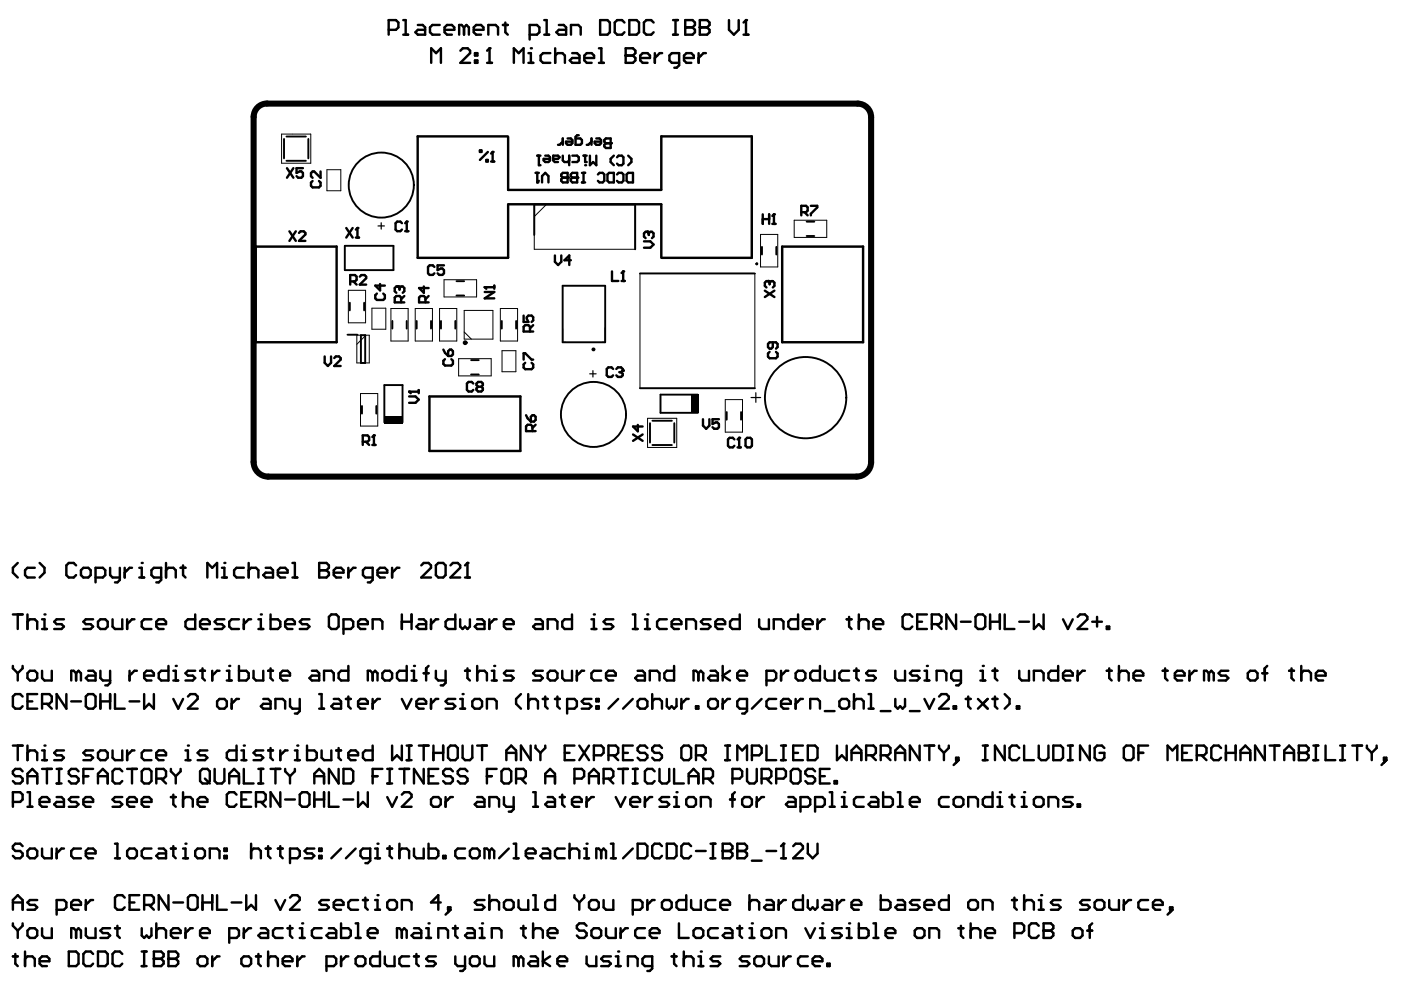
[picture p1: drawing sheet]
<svg xmlns="http://www.w3.org/2000/svg" width="297mm" height="210mm" viewBox="0 0 297 210" stroke-linecap="round" stroke-linejoin="round" font-family="sans-serif">
<g fill="none" stroke="#000" stroke-width=".21">
<path d="M59.7 28.4h6.2v6.2h-6.2zM69.3 36h3v4.4h-3zM94.1 59.3h6.9v3.7h-6.9zM113.3 43.3h21.4v9.6h-21.4zM115.9 43.3l-2.6 2.6M135.7 58h24.3v24.3h-24.3zM161.2 49.7h3.7v6.9h-3.7zM168.4 46.7h6.9v3.6h-6.9zM73.9 61.6h3.6v6.8h-3.6zM75.7 71.1h2.6v5.9h-2.6zM77.6 71.1l-1.9 1.9M78.9 65.3h2.9v4.5h-2.9z"/>
<path d="M82.9 65.4h3.6v6.9h-3.6zM88 65.4h3.7v6.9h-3.7zM93.2 65.4h3.6v6.9h-3.6zM97.2 76h6.9v3.7h-6.9zM98.4 70.4l1.5 1.5M98.4 65.8h6.1v6.1h-6.1zM106.1 65.4h3.6v6.9h-3.6zM106.4 74.4h3v4.4h-3zM119.3 69.6v3h.6M128.3 69.6v3h-.6M76.4 83.4h3.7v6.9h-3.7zM137.3 88.7h6.2v6.2h-6.2z"/>
<path d="M153.8 84.7h3.6v6.9h-3.6z"/>
</g>
<g fill="none" stroke="#000" stroke-width=".41">
<path d="M60.2 29.5v4.1M60.7 34.1h4.2M60.7 28.9h4.2M65.4 29.5v4.1M73.1 52.1h10.3v5.2h-10.3zM96.8 59.6h1.6M113.3 49.8v-6.5h21.4v9.6M135.7 58h24.3M161.6 52.3v1.7M164.6 52.3v1.7M171 50h1.6M171 47h1.6"/>
<path d="M73.7 71h2.1M74.2 64.2v1.6M76.5 71.1h.9v5.9h-.9zM77.2 64.2v1.6M83.2 68v1.7M86.2 68v1.7M88.3 68v1.7M91.4 68v1.7M93.5 68v1.7M96.5 68v1.7M96.8 62.7h1.6M99.9 79.4h1.6"/>
<path d="M99.9 76.4h1.6M106.4 68v1.7M109.4 68v1.7M119.3 60.6h9v12h-9zM76.7 86.1v1.6M79.8 86.1v1.6M81.5 89.6v-8h3.8v8M135.7 82.3h24.3M137.8 89.7v4.1M138.3 94.4h4.2M138.3 89.2h4.2M143 89.7v4.1"/>
<path d="M148 83.7h-8v3.8h8M154.1 87.4v1.6M157.1 87.4v1.6"/>
<circle cx="80.8" cy="39.2" r="6.9"/>
<circle cx="125.8" cy="74.1" r=".2"/>
<circle cx="125.8" cy="87.9" r="6.9"/>
<circle cx="170.8" cy="84.3" r="8.6"/>
</g>
<g fill="none" stroke="#000" stroke-width=".51">
<path d="M82.4 6.3h1.5l.6-.5v-1l-.6-.5h-1.5v3.1M85.5 4.3h.5v3.1M85.5 7.4h1M88.6 5.3h1l.5 .5v1.6h-1.5l-.5-.6 .5-.5h1.5M91.4 13.3v-3.1l1.1 1.1 1-1.1v3.1M93.2 5.3h-1.5l-.5 .5v1l.5 .6h1.5M94.3 6.3h2v-.5l-.5-.5h-1l-.5 .5v1l.5 .6h1M97.6 10.8l.5-.6h1.1l.5 .6v.5l-2.1 2h2.1M98.4 5.8l.5-.5 .5 .5v1.6M98.4 5.8l-.5-.5h-.6v2.1M98.4 5.8v1.6M100.4 6.3h2.1v-.5l-.5-.5h-1l-.6 .5v1l.6 .6h1"/>
<path d="M100.7 12.8h.5v.5h-.5zM100.7 11.3h.5v.5h-.5zM103.3 13.3h1M103.3 10.8l.5-.6v3.1M103.5 7.4v-2.1h1.6l.5 .5v1.6M106.6 5.3h1.1M107.1 4.8v2l.6 .6M108.9 13.3v-3.1l1.1 1.1 1-1.1v3.1M112 11.3h.6v2M112 13.3h1.1M112.3 7.4h1.5l.6-.6v-1l-.6-.5h-1.5v3.1M115.4 4.3h.5v3.1"/>
<path d="M115.4 7.4h1M116.7 11.3h-1.6l-.5 .5v1l.5 .5h1.6M117.7 11.8l.5-.5h1.1l.5 .5v1.5M117.7 10.2v3.1M118.5 5.3h1l.5 .5v1.6h-1.5l-.5-.6 .5-.5h1.5M121.1 7.4v-2.1h1.5l.5 .5v1.6M121.3 11.3h1l.6 .5v1.5h-1.6l-.5-.5 .5-.5h1.6M123.9 12.3h2.1v-.5l-.6-.5h-1l-.5 .5v1l.5 .5h1M127 13.3h1M127 10.2h.5v3.1M127.2 4.3h1.6l.5 .5v2l-.5 .6h-1.6zM132.4 4.8l-.5-.5h-1l-.6 .5v2l.6 .6h1l.5-.6"/>
<path d="M132.7 10.2h1.5l.5 .6v.5l-.5 .5 .5 .5v.5l-.5 .5h-1.5zM132.7 11.8h1.5M133.4 4.3h1.6l.5 .5v2l-.5 .6h-1.6zM135.7 12.3h2.1v-.5l-.5-.5h-1l-.6 .5v1l.6 .5h1M138.6 4.8l-.5-.5h-1.1l-.5 .5v2l.5 .6h1.1l.5-.6M138.8 11.3v2M140.4 11.3h-.5l-1.1 1M142.7 4.3h1M142.7 7.4h1M143.2 4.3v3.1M144 13.3h-1.6l-.5-.5v-1l.5-.5h1.6v2.5l-.5 .6h-.5M145 12.3h2.1v-.5l-.5-.5h-1.1l-.5 .5v1l.5 .5h1.1"/>
<path d="M145.3 4.3h1.5l.5 .5v.5l-.5 .5 .5 .5v.5l-.5 .6h-1.5zM145.3 5.8h1.5M148.1 11.3v2M148.4 4.3h1.5l.5 .5v.5l-.5 .5 .5 .5v.5l-.5 .6h-1.5zM148.4 5.8h1.5M149.7 11.3h-.6l-1 1M154.6 4.3v2l1 1.1 1-1.1v-2M157.7 7.4h1M157.7 4.8l.5-.5v3.1M60.8 35.7l1.4 2M62.2 35.7l-1.4 2M64.2 35.7h-1.3v1l.7-.4h.3l.3 .4v.6l-.3 .4h-.7l-.3-.4"/>
<path d="M66.3 38.4l-.4 .3v.7l.4 .3h1.3l.4-.3v-.7l-.4-.3M68 36.4v1.3l-1.4-1.3h-.3l-.4 .3v.7l.4 .3M101.7 31.9h.4v.3h-.4zM103.1 33.9h.3v.3h-.3zM103.4 32.2l-1.7 1.7M104.1 34.2h.7M104.1 32.6l.4-.4v2M107.6 28.9h-19v25.8h19.1v-11.3M107.7 29v11.3h32.5M113.6 36.7h.7M113.9 36.7v2l.4-.4M113.9 33h.7"/>
<path d="M114.3 33v2h.3M114.9 38.7v-1.4l.7-.6 .7 .6v1.4M115.6 33h.7l.3 .3v.7l-.3 .4h-.7l-.3-.4v-.3h1.3M117.3 33.7h1l.3-.4-.3-.3h-1v1l.3 .4h.7M119 37l.3-.3h1v2h-1l-.3-.4v-.3l.3-.3-.3-.4zM119.3 37.7h1M119.3 33v1l.4 .4h.6l.4-.4M119.3 29.4v1.3M119.3 30l-.7 .7h-.3M120.3 29.4h.7l.4 .3v.7l-.4 .3h-.7l-.3-.3v-.4h1.4M120.7 33v2M121 37l.4-.3h1v2h-1l-.4-.4v-.3l.4-.3-.4-.4z"/>
<path d="M121.4 37.7h1M121.4 33h1l.3 .3v.7l-.3 .4h-1M122.7 28.7h-.3l-.4 .3v1.7h1l.4-.3v-.7l-.4-.3h-1M123.4 36.7h.7M123.4 38.7h.7M123.7 36.7v2M123.7 33h.7M124.1 33v1.4h.3M125.1 33v2l.7-.6 .6 .6v-2M125.4 30l-.7 .7h-.3M125.4 29.4v1.3M126.4 29.4h.7l.3 .3v.7l-.3 .3h-.7l-.3-.3v-.4h1.3"/>
<path d="M126.8 37l.3-.3h.7l.3 .3v1.3l-.3 .4h-.7l-.3-.4M128.5 29.4h1v2h-1l-.4-.4v-.3l.4-.3-.4-.4v-.3zM128.5 30.4h1M128.8 37l.3-.3h1v2h-1l-.3-.4zM130.1 33l-.6 .7v.7l.6 .6M130.8 37l.4-.3h.6l.4 .3v1.3l-.4 .4h-.6l-.4-.4M130.8 33.3l.4-.3h.6l.4 .3v1.4l-.4 .3h-.6l-.4-.3M132.9 37l.3-.3h1v2h-1l-.3-.4zM133.2 33l.7 .7v.7l-.7 .6M54.2 52.3h17.2v20.3h-17.2zM61.4 49l1.3 2.1M62.7 49l-1.3 2.1"/>
<path d="M63.4 49.4l.3-.4h.7l.3 .4v.3l-1.3 1.4h1.3M73.4 48.3l1.4 2.1M74.3 59.7h1l.3-.4v-.6l-.3-.4h-1v2M74.8 48.3l-1.4 2.1M74.9 59.7l.7 .6M75.4 50.4h.7M75.4 48.7l.4-.4v2.1M76.3 58.7l.3-.4h.7l.3 .4v.3l-1.3 1.3h1.3M85.2 47.3l-.3-.3h-.7l-.3 .3v1.4l.3 .3h.7l.3-.3M85.9 49h.7M85.9 47.3l.3-.3v2M92.1 56.6l-.3-.3h-.7l-.4 .3v1.3l.4 .4h.7l.3-.4"/>
<path d="M94.1 56.3h-1.3v1l.7-.4h.3l.3 .4v.6l-.3 .4h-.7l-.3-.4M107.7 43.3h32.5M117.7 54.2v1.3l.6 .7 .7-.7v-1.3M121 55.2h-1.3l1-1v2M129.8 57.5v2.1h1.3M131.8 59.6h.7M131.8 57.9l.3-.4v2.1M136.5 51.2h1.4l.7 .6-.7 .7h-1.4M137.6 49.5l-.4-.4h-.3l-.4 .4v.7l.4 .3M137.6 49.5l.3-.4h.3l.4 .4v.7l-.4 .3M137.6 49.5v.3M140.2 40.2v-11.3h19.2v25.8h-19.1"/>
<path d="M140.2 43.4v11.2M160.4 56h.1M161.7 45.4v2.1M161.7 46.5h1.4M163.1 45.4v2.1M163.2 59.9l-.4-.3h-.3l-.3 .3v.7l.3 .4M163.2 59.9l.3-.3h.4l.3 .3v.7l-.3 .4M163.2 59.9v.4M163.7 45.8l.4-.4v2.1M163.7 47.5h.7M165.8 52.3h17.2v20.3h-17.2zM169.9 45h1l.3-.3v-.7l-.3-.4h-1v2.1"/>
<path d="M170.6 45l.6 .7M171.9 43.6h1.4v.4l-1.4 1.3v.4M68.8 75.6v1.3l.7 .7 .7-.7v-1.3M70.9 75.9l.3-.3h.7l.3 .3v.3l-1.3 1.4h1.3M79.9 62.2l-.3 .4v.7l.3 .3h1.4l.3-.3v-.7l-.3-.4M80.6 60.2v1.4l-1-1h2M84.7 61.1l-.3-.4h-.4l-.3 .4v.6l.3 .4M84.7 61.1l.3-.4h.4l.3 .4v.6l-.3 .4M84.7 61.1v.3M85 64.1v-1l-.3-.3h-.7l-.3 .3v1h2M85.7 62.8l-.7 .6M89.9 60.7v1.4l-1.1-1h2.1"/>
<path d="M90.2 64.1v-1l-.3-.3h-.7l-.4 .3v1h2.1M90.9 62.8l-.7 .6M94 74.1l.3 .7 .7 .7M94.3 76.2l-.3 .3v.7l.3 .3h1.4l.3-.3v-.7l-.3-.3M95 74.5l.4-.4h.3l.3 .4v.6l-.3 .4h-.7zM102.8 61.9h2l-2 1.4h2M104.8 60.6v.6M104.8 60.9h-2l.3 .3M111 66.9v1.4h1l-.3-.7v-.3l.3-.4h.7l.3 .4v.6l-.3 .4M111 76.2v-1.3h.4l1.3 1.3h.3M111.4 76.9l-.4 .4v.6l.4 .4h1.3l.3-.4v-.6l-.3-.4M112.4 70.3v-1l-.4-.4h-.6l-.4 .4v1h2"/>
<path d="M113 68.9l-.6 .7M130 78.2l-.3-.3h-.7l-.4 .3v1.4l.4 .3h.7l.3-.3M130.7 78.2l.3-.3h.7l.3 .3v.4l-.3 .3M131.3 78.9h.4M131.7 78.9l.3 .3v.4l-.3 .3h-.7l-.3-.3M162.2 61.6l2 1.4M163.2 74.6l-.4 .3v.7l.4 .4h1.3l.4-.4v-.7l-.4-.3M163.8 72.6v1l-.3 .3h-.3l-.4-.3v-.7l.4-.3h1.3l.4 .3v.7l-.4 .3M164.2 61.6l-2 1.4M76.9 93.7h1l.4-.4v-.6l-.4-.4h-1v2M77.6 93.7l.7 .6M78.9 92.7l.4-.4v2"/>
<path d="M78.9 94.3h.7M86.7 84.1h1.4l.7 .6-.7 .7h-1.4M88.8 82.7v.7M88.8 83h-2.1l.4 .4M91 84.1h19.3v11.5h-19.3zM100.4 81.3l-.4-.3h-.7l-.3 .3v1.4l.3 .3h.7l.4-.3M101.4 82l-.4-.3v-.4l.4-.3h.6l.4 .3v.4l-.4 .3M101.4 82l-.4 .3v.4l.4 .3h.6l.4-.3v-.4l-.4-.3M101.4 82h.6M111.5 88l.4 .7 .6 .7M112.5 88.4l.4-.4h.3l.4 .4v.6l-.4 .4h-.7zM112.9 91.4v-1l-.4-.3h-.6l-.4 .3v1h2.1"/>
<path d="M113.6 90.1l-.7 .6M134.2 92.1l2 1.4M135.2 90.1v1.3l-1-1h2M136.2 92.1l-2 1.4M149 88.9v1.3l.7 .7 .7-.7v-1.3M152.4 88.9h-1.3v1l.7-.3h.3l.3 .3v.7l-.3 .3h-.7l-.3-.3M155.7 93.2l-.3-.4h-.7l-.4 .4v1.3l.4 .4h.7l.3-.4M156.4 94.9h.7M156.4 93.2l.3-.4v2.1M158.1 93.2l.3-.4h.7l.3 .4v1.3l-.3 .4h-.7l-.3-.4zM3.8 119.4l-1.1 1v1l1.1 1M8.4 119.4l1 1v1l-1 1"/>
<path d="M16.1 119.9l-.5-.5h-1l-.5 .5v2l.5 .5h1l.5-.5M35.2 119.4v3M38.8 119.9v2l.5 .5M52.7 119.4v3M62 119.4h.5v3M67.7 119.4h1.5l.5 .5v.5l-.5 .5 .5 .5v.5l-.5 .5h-1.5zM89.3 119.9l.5-.5h1.1l.5 .5v.5l-2.1 2h2.1M92.4 119.9l.5-.5h1.1l.5 .5v2l-.5 .5h-1.1l-.5-.5zM95.5 119.9l.5-.5h1.1l.5 .5v.5l-2.1 2h2.1M98.6 119.9l.5-.5v3M2.7 130.3h2.1M3.8 130.3v3.1"/>
<path d="M5.8 130.3v3.1M5.8 131.8l.5-.5h1.1l.5 .5v1.6M7.4 120.4h-1.6l-.5 .5v1l.5 .5h1.6M8.9 131.3h.5v2.1M8.9 133.4h1M13.6 131.3h-1.6l-.5 .5 .5 .5h1l.6 .5-.6 .6h-1.5M17.2 120.9l.5-.5h1l.5 .5v1l-.5 .5h-1l-.5-.5zM19.7 131.3h-1.5l-.5 .5 .5 .5h1l.5 .5-.5 .6h-1.5M20.3 122.4h1.5l.5-.5v-1l-.5-.5h-1.5v3.1M20.8 131.8l.5-.5h1l.5 .5v1l-.5 .6h-1l-.5-.6zM23.3 120.4v1.5l.6 .5h1.5M23.9 131.3v1.5l.5 .6h1.5v-2.1"/>
<path d="M25.4 120.4v2.6l-.5 .5h-.5M26.4 120.4v2M27 131.3v2.1M28 120.4h-.5l-1.1 1M28.5 131.3h-.5l-1 1M29.5 120.4h.5v2M29.5 122.4h1.1M32.1 131.3h-1.5l-.6 .5v1l.6 .6h1.5M33.1 132.3h2.1v-.5l-.5-.5h-1l-.6 .5v1l.6 .6h1M34.2 122.4h-1.6l-.5-.5v-1l.5-.5h1.6v2.6l-.5 .5h-.6M35.2 120.9l.5-.5h1l.6 .5v1.5M38.3 120.4h1"/>
<path d="M41.4 130.3v3.1h-1.6l-.5-.6v-1l.5-.5h1.6M42.4 132.3h2.1v-.5l-.5-.5h-1.1l-.5 .5v1l.5 .6h1.1M44 122.4v-3l1 1 1-1v3M47.1 120.4h.5v2M47.1 122.4h1M47.6 131.3h-1.6l-.5 .5 .5 .5h1.1l.5 .5-.5 .6h-1.6M50.7 131.3h-1.6l-.5 .5v1l.5 .6h1.6M51.7 120.4h-1.6l-.5 .5v1l.5 .5h1.6M51.7 131.3v2.1M52.7 120.9l.5-.5h1.1l.5 .5v1.5M53.2 131.3h-.5l-1 1M54.8 131.3h.5v2.1"/>
<path d="M54.8 133.4h1M56.3 120.4h1.1l.5 .5v1.5h-1.6l-.5-.5 .5-.5h1.6M57.4 130.3v3.1h1.5l.5-.6v-1l-.5-.5h-1.5M58.9 121.4h2.1v-.5l-.5-.5h-1.1l-.5 .5v1l.5 .5h1.1M60.5 132.3h2v-.5l-.5-.5h-1l-.5 .5v1l.5 .6h1M62 122.4h1M65.6 131.3h-1.5l-.6 .5 .6 .5h1l.5 .5-.5 .6h-1.6M67.7 120.9h1.5M69.7 130.8l.5-.5h1.1l.5 .5v2l-.5 .6h-1.1l-.5-.6zM70.8 121.4h2v-.5l-.5-.5h-1l-.5 .5v1l.5 .5h1M72.8 133.4h1.6l.5-.6v-1l-.5-.5h-1.6v3.1M73.9 120.4v2"/>
<path d="M75.4 120.4h-.5l-1 1M75.9 132.3h2.1v-.5l-.5-.5h-1.1l-.5 .5v1l.5 .6h1.1M79 122.4h-1.5l-.6-.5v-1l.6-.5h1.5v2.6l-.5 .5h-.5M79 133.4v-2.1h1.6l.5 .5v1.6M80 121.4h2.1v-.5l-.5-.5h-1l-.6 .5v1l.6 .5h1M83.1 120.4v2M84.7 120.4h-.5l-1.1 1M85.2 130.3v3.1M85.2 131.8h2.1M87.3 130.3v3.1M88.8 131.3h1l.6 .5v1.6h-1.6l-.5-.6 .5-.5h1.6M91.4 131.3v2.1"/>
<path d="M92.9 131.3h-.5l-1 1M96.5 130.3v3.1h-1.5l-.5-.6v-1l.5-.5h1.5M97.6 131.3v1.5l.5 .6 .5-.6 .5 .6 .5-.6v-1.5M98.6 122.4h1M101.2 131.3h1l.5 .5v1.6h-1.5l-.5-.6 .5-.5h1.5M103.8 131.3v2.1M105.3 131.3h-.5l-1 1M106.8 132.3h2.1v-.5l-.5-.5h-1l-.6 .5v1l.6 .6h1M113.5 131.3h1.1l.5 .5v1.6h-1.6l-.5-.6 .5-.5h1.6M116.1 133.4v-2.1h1.6l.5 .5v1.6M121.3 130.3v3.1h-1.6l-.5-.6v-1l.5-.5h1.6M125.4 131.3h.5v2.1"/>
<path d="M125.4 133.4h1M130 131.3h-1.5l-.5 .5 .5 .5h1l.5 .5-.5 .6h-1.5M134.2 130.3h.5v3.1M134.2 133.4h1M136.7 131.3h.6v2.1M136.7 133.4h1.1M141.4 131.3h-1.6l-.5 .5v1l.5 .6h1.6M142.4 132.3h2.1v-.5l-.5-.5h-1.1l-.5 .5v1l.5 .6h1.1M145.5 133.4v-2.1h1.5l.6 .5v1.6M150.7 131.3h-1.6l-.5 .5 .5 .5h1l.6 .5-.6 .6h-1.5M151.7 132.3h2v-.5l-.5-.5h-1l-.5 .5v1l.5 .6h1M156.8 130.3v3.1h-1.5l-.5-.6v-1l.5-.5h1.5"/>
<path d="M161 131.3v1.5l.5 .6h1.5v-2.1M164.1 133.4v-2.1h1.5l.5 .5v1.6M169.2 130.3v3.1h-1.5l-.6-.6v-1l.6-.5h1.5M170.2 132.3h2.1v-.5l-.5-.5h-1l-.6 .5v1l.6 .6h1M173.3 131.3v2.1M174.9 131.3h-.5l-1.1 1M179.5 131.3h1M180 130.8v2l.5 .6M182.1 131.8l.5-.5h1l.6 .5v1.6M182.1 130.3v3.1M185.2 132.3h2v-.5l-.5-.5h-1l-.5 .5v1l.5 .6h1M193.4 130.8l-.5-.5h-1l-.5 .5v2l.5 .6h1l.5-.6"/>
<path d="M194.5 131.8h1M196.5 130.3h-2v3.1h2M197.6 132.3h1.5l.5-.5v-1l-.5-.5h-1.5v3.1M198.6 132.3l1 1.1M202.7 130.3v3.1l-2.1-3.1v3.1M203.7 131.8h2.1M206.8 130.8l.5-.5h1.1l.5 .5v2l-.5 .6h-1.1l-.5-.6zM209.9 131.8h2.1M209.9 130.3v3.1M212 130.3v3.1M213 130.3v3.1h2.1M216.1 131.8h2.1"/>
<path d="M219.2 130.3v3.1l1-1.1 1.1 1.1v-3.1M225.4 131.3l1 2.1 1-2.1M228.5 130.8l.5-.5h1l.5 .5v.5l-2 2.1h2M231.6 131.8h2M232.6 130.8v2M234.7 132.8h.5v.6h-.5zM2.7 141.2v.5l1.1 1M2.7 158.1h2.1M3.8 142.7v1.6M3.8 158.1v3.1M4.8 147.7l-.5-.5h-1.1l-.5 .5v2l.5 .6h1.1l.5-.6M4.8 141.2v.5l-1 1"/>
<path d="M5.8 142.7l.5-.5h1.1l.5 .5v1.1l-.5 .5h-1.1l-.5-.5zM5.8 158.1v3.1M5.8 159.6l.5-.5h1.1l.5 .5v1.6M5.8 148.7h1.1M7.9 147.2h-2.1v3.1h2.1M8.9 159.1h.5v2.1M8.9 142.2v1.6l.5 .5h1.6v-2.1M8.9 149.2h1.6l.5-.5v-1l-.5-.5h-1.6v3.1M9.9 149.2l1.1 1.1M13.6 159.1h-1.6l-.5 .5 .5 .5h1l.6 .6-.6 .5h-1.5M14.1 147.2v3.1l-2.1-3.1v3.1M15.1 148.7h2.1"/>
<path d="M16.1 142.7l.5-.5 .6 .5v1.6M16.1 142.7l-.5-.5h-.5v2.1M16.1 142.7v1.6M18.2 147.7l.5-.5h1l.6 .5v2l-.6 .6h-1l-.5-.6zM18.7 142.2h1l.6 .5v1.6h-1.6l-.5-.5 .5-.5h1.6M19.7 159.1h-1.5l-.5 .5 .5 .5h1l.5 .6-.5 .5h-1.5M21.3 159.1h1l.5 .5v1.1l-.5 .5h-1l-.5-.5v-1.1zM21.3 142.2v1.6l.5 .5h1.5M21.3 147.2v3.1M21.3 148.7h2M23.3 142.2v2.6l-.5 .5h-.5M23.3 147.2v3.1"/>
<path d="M23.9 159.1v1.6l.5 .5h1.5v-2.1M24.4 147.2v3.1h2M27 159.1v2.1M27.5 142.2v2.1M27.5 148.7h2M28.5 159.1h-.5l-1 1M29 142.2h-.5l-1 1.1M30.6 143.3h2v-.6l-.5-.5h-1l-.5 .5v1.1l.5 .5h1M30.6 147.2v3.1l1-1.1 1 1.1v-3.1M32.1 159.1h-1.5l-.6 .5v1.1l.6 .5h1.5M35.7 141.2v3.1h-1.5l-.5-.5v-1.1l.5-.5h1.5M36.7 142.2h.6v2.1"/>
<path d="M36.7 144.3h1.1M36.7 148.2l1.1 2.1 1-2.1M39.3 159.1h.5v2.1M39.8 147.7l.6-.5h1l.5 .5v.5l-2.1 2.1h2.1M41.4 142.2h-1.6l-.5 .5 .5 .6h1.1l.5 .5-.5 .5h-1.6M42.4 142.2h1M42.9 141.7v2.1l.5 .5M44 159.1h-1.6l-.5 .5 .5 .5h1l.6 .6-.6 .5h-1.5M45 142.2v2.1M46 148.7l.5-.5h1.1l.5 .5v1l-.5 .6h-1.1l-.5-.6zM46.5 142.2h-.5l-1 1.1M48.1 142.2h.5v2.1"/>
<path d="M48.1 144.3h1M49.1 148.2v2.1M50.1 158.1v3.1h-1.5l-.5-.5v-1.1l.5-.5h1.5M50.7 141.2v3.1h1.5l.5-.5v-1.1l-.5-.5h-1.5M50.7 148.2h-.6l-1 1M51.2 159.1h.5v2.1M53.8 142.2v1.6l.5 .5h1.5v-2.1M55.8 148.2h1l.6 .5v1.6h-1.6l-.5-.6 .5-.5h1.6M55.8 159.1h-1.5l-.5 .5 .5 .5h1l.5 .6-.5 .5h-1.5M56.8 142.2h1.1M56.8 159.1h1.1M57.4 141.7v2.1l.5 .5"/>
<path d="M57.4 158.6v2.1l.5 .5M58.4 150.3v-2.1h1.5l.6 .5v1.6M59.4 143.3h2.1v-.6l-.5-.5h-1.1l-.5 .5v1.1l.5 .5h1.1M59.4 159.1v2.1M61 159.1h-.5l-1.1 1M61.5 148.2v1.5l.5 .6h1.5M62.5 159.1h.5v2.1M63.5 148.2v2.6l-.5 .5h-.5M65.1 158.1v3.1h1.5l.6-.5v-1.1l-.6-.5h-1.5M66.1 142.2h1.1l.5 .5v1.6h-1.6l-.5-.5 .5-.5h1.6M67.7 147.2h.5v3.1M67.7 150.3h1"/>
<path d="M68.2 159.1v1.6l.5 .5h1.5v-2.1M68.7 144.3v-2.1h1.5l.6 .5v1.6M70.8 148.2h1l.5 .5v1.6h-1.5l-.6-.6 .6-.5h1.5M71.3 159.1h1M71.8 158.6v2.1l.5 .5M73.3 148.2h1.1M73.9 141.2v3.1h-1.6l-.5-.5v-1.1l.5-.5h1.6M73.9 147.7v2l.5 .6M75.9 149.2h2.1v-.5l-.5-.5h-1.1l-.5 .5v1l.5 .6h1.1M79 142.7v1.6M79 148.2v2.1M79 158.1v3.1h-1.5l-.6-.5v-1.1l.6-.5h1.5"/>
<path d="M79 142.7l.5-.5 .5 .5v1.6M79 142.7l-.5-.5h-.5v2.1M80.6 148.2h-.6l-1 1M81.6 142.2h1l.5 .5v1.1l-.5 .5h-1l-.5-.5v-1.1zM83.1 158.1v3.1l1.1-1.1 1 1.1v-3.1M85.2 148.2l1 2.1 1.1-2.1M86.2 141.2v3.1h-1.5l-.5-.5v-1.1l.5-.5h1.5M86.2 158.1h1.1M86.7 158.1v3.1M87.3 144.3h1M87.3 142.2h.5v2.1M88.3 149.2h2.1v-.5l-.6-.5h-1l-.5 .5v1l.5 .6h1"/>
<path d="M88.8 158.1h2.1M89.8 158.1v3.1M89.8 142.7h1.1M90.9 141.2l-.5 .5v2.6M91.4 148.2v2.1M91.9 158.1v3.1M91.9 159.6h2.1M92.4 142.2v1.6l.5 .5h1.6M92.9 148.2h-.5l-1 1M94 158.1v3.1M94.5 142.2v2.6l-.5 .5h-.6M95 158.6l.5-.5h1l.6 .5v2.1l-.6 .5h-1l-.5-.5z"/>
<path d="M96.5 148.2h-1.5l-.5 .5 .5 .5h1l.5 .5-.5 .6h-1.5M97.6 150.3h1M97.6 148.2h.5v2.1M98.1 158.1v2.6l.5 .5h1l.5-.5v-2.6M98.6 142.2h1M99.1 141.7v2.1l.5 .5M100.1 148.7l.6-.5h1l.5 .5v1l-.5 .6h-1l-.6-.6zM101.2 142.7l.5-.5h1l.5 .5v1.6M101.2 141.2v3.1M101.2 158.1h2M102.2 158.1v3.1M103.2 150.3v-2.1h1.6l.5 .5v1.6"/>
<path d="M104.3 142.2h.5v2.1M104.3 144.3h1M107.4 159.6h2M108.9 142.2h-1.5l-.6 .5 .6 .6h1l.5 .5-.5 .5h-1.6M110.5 147.2l-1.1 1v1l1.1 1.1M112 148.7l.5-.5h1l.6 .5v1.6M112 147.2v3.1M112.5 158.1v3.1l-2-3.1v3.1M113.5 158.1v.5l1.1 1M114.6 159.6v1.6M115.1 142.2h-1.6l-.5 .5 .5 .6h1.1l.5 .5-.5 .5h-1.6M115.1 148.2h1"/>
<path d="M115.6 158.1v.5l-1 1M115.6 147.7v2l.5 .6M116.6 142.2h1.1l.5 .5v1.1l-.5 .5h-1.1l-.5-.5v-1.1zM117.7 148.2h1M118.2 147.7v2l.5 .6M119.2 142.2v1.6l.5 .5h1.6v-2.1M119.7 159.6h1.1M120.2 150.3h1.6l.5-.6v-1l-.5-.5h-1.6v3.1M121.8 158.1h-2.1v3.1h2.1M122.3 142.2v2.1M122.8 158.1l2.1 3.1M123.9 142.2h-.6l-1 1.1"/>
<path d="M124.9 158.1l-2.1 3.1M125.4 148.2h-1.5l-.6 .5 .6 .5h1l.5 .5-.5 .6h-1.6M126.4 148.2h.5v.5h-.5zM126.4 149.7h.5v.6h-.5zM127.5 142.2h-1.6l-.5 .5v1.1l.5 .5h1.6M128.5 143.3h2.1v-.6l-.6-.5h-1l-.5 .5v1.1l.5 .5h1M131.1 148.2l-2.1 2.1M132.1 159.6h1M134.2 148.2l-2.1 2.1M134.2 158.1h-2.1v3.1h2.1M135.2 148.7l.5-.5h1l.6 .5v1l-.6 .6h-1l-.5-.6zM135.2 142.2h1l.5 .5v1.6h-1.5l-.5-.5 .5-.5h1.5"/>
<path d="M137.3 158.6l-.6-.5h-1l-.5 .5v.5l.5 .5h1l.6 .5v.6l-.6 .5h-1l-.5-.5M137.8 144.3v-2.1h1.5l.5 .5v1.6M138.3 148.7l.5-.5h1l.5 .5v1.6M138.3 147.2v3.1M140.3 158.6l-.5-.5h-1l-.5 .5v.5l.5 .5h1l.5 .5v.6l-.5 .5h-1l-.5-.5M141.4 148.2v1.5l.5 .6 .5-.6 .5 .6 .5-.6v-1.5M142.9 141.2v3.1h-1.5l-.5-.5v-1.1l.5-.5h1.5M144.5 148.2v2.1M144.5 158.6l.5-.5h1l.5 .5v2.1l-.5 .5h-1l-.5-.5zM146 148.2h-.5l-1 1M147.6 149.7h.5v.6h-.5zM148.1 142.7v1.6"/>
<path d="M148.1 142.7l-.5-.5h-.6v2.1M148.1 142.7l.5-.5 .5 .5v1.6M150.7 142.2h1l.5 .5v1.6h-1.5l-.6-.5 .6-.5h1.5M150.7 148.2h1l.5 .5v1l-.5 .6h-1l-.6-.6v-1zM153.2 141.2v3.1M153.2 148.2v2.1M153.7 158.1h1.1M154.3 158.1v3.1M154.8 142.2l-1.6 1.1 1.6 1M154.8 148.2h-.5l-1.1 1M156.3 143.3h2.1v-.6l-.5-.5h-1.1l-.5 .5v1.1l.5 .5h1.1M158.4 150.3h-1.6l-.5-.6v-1l.5-.5h1.6v2.6l-.5 .5h-.5"/>
<path d="M161.5 148.2l-2.1 2.1M162.5 144.3h1.6l.5-.5v-1.1l-.5-.5h-1.6v3.1M162.5 158.1v3.1h2.1M164.6 148.2h-1.6l-.5 .5v1l.5 .6h1.6M165.6 142.2v2.1M165.6 149.2h2.1v-.5l-.6-.5h-1l-.5 .5v1l.5 .6h1M165.6 158.1h1M166.1 158.1v3.1M167.1 142.2h-.5l-1 1.1M168.2 159.6h1M168.7 142.7l.5-.5h1l.6 .5v1.1l-.6 .5h-1l-.5-.5zM168.7 148.2v2.1"/>
<path d="M170.2 148.2h-.5l-1 1M170.2 158.1h-2v3.1h2M171.3 158.1h1.5l.5 .5v2.1l-.5 .5h-1.5zM171.8 150.3v-2.1h1.5l.5 .5v1.6M173.8 141.2v3.1h-1.5l-.5-.5v-1.1l.5-.5h1.5M174.9 142.2v1.6l.5 .5h1.5v-2.1M174.9 150.8h2M177.5 158.1v3.1l1-1.1 1 1.1v-3.1M178 148.7l.5-.5h1l.5 .5v1l-.5 .6h-1l-.5-.6zM180 142.2h-1.5l-.5 .5v1.1l.5 .5h1.5M180.5 159.6h2.1M181.1 142.2h1"/>
<path d="M181.1 148.7l.5-.5h1l.5 .5v1.6M181.1 147.2v3.1M181.6 141.7v2.1l.5 .5M184.2 147.2h.5v3.1M184.2 150.3h1M185.7 142.2h-1.5l-.6 .5 .6 .6h1l.5 .5-.5 .5h-1.6M186.7 150.8h2.1M189.8 142.2v1.6l.5 .5h1.6v-2.1M189.8 148.2v1.5l.5 .6 .6-.6 .5 .6 .5-.6v-1.5M189.8 159.6h2.1M192.9 150.8h2.1M195 142.2h-1.6l-.5 .5 .5 .6h1.1l.5 .5-.5 .5h-1.6"/>
<path d="M195 158.1v3.1l-2.1-3.1v3.1M196 144.3h1M196 142.2h.5v2.1M196 148.2l1 2.1 1.1-2.1M196 158.1h2.1M197 158.1v3.1M198.6 144.3v-2.1h1.5l.5 .5v1.6M199.1 158.1v.5l1 1M199.1 147.7l.5-.5h1l.6 .5v.5l-2.1 2.1h2.1M200.1 159.6v1.6M201.2 158.1v.5l-1.1 1M202.2 149.7h.5v.6h-.5z"/>
<path d="M203.7 144.3h-1.5l-.5-.5v-1.1l.5-.5h1.5v2.6l-.5 .5h-.5M204.8 148.2h1M205.3 147.7v2l.5 .6M207.3 148.2l2.1 2.1M207.9 144.3h1M207.9 142.2h.5v2.1M208.4 158.1h1M208.9 158.1v3.1M209.4 148.2l-2.1 2.1M210.4 142.2h1.1M210.4 148.2h1.1M211 141.7v2.1l.5 .5"/>
<path d="M211 147.7v2l.5 .6M213 158.1v3.1l-2-3.1v3.1M213 147.2l1 1v1l-1 1.1M215.6 149.7h.5v.6h-.5zM216.1 142.2v1.6l.5 .5h1.6v-2.1M216.1 158.6l-.5-.5h-1l-.6 .5v2.1l.6 .5h1l.5-.5M217.1 158.1v3.1h2.1M219.2 144.3v-2.1h1.5l.6 .5v1.6M220.2 158.1v2.6l.5 .5h1.1l.5-.5v-2.6M223.3 158.1h1.6l.5 .5v2.1l-.5 .5h-1.6zM224.4 141.2v3.1h-1.6l-.5-.5v-1.1l.5-.5h1.6M225.4 143.3h2v-.6l-.5-.5h-1l-.5 .5v1.1l.5 .5h1"/>
<path d="M226.4 158.1h1M226.9 158.1v3.1M228.5 142.2v2.1M230 142.2h-.5l-1 1.1M231.1 158.1v3.1l-2.1-3.1v3.1M234.1 158.6l-.5-.5h-1l-.5 .5v2.1l.5 .5h1l.5-.5v-1.1h-1M234.7 142.2h1M235.2 141.7v2.1l.5 .5M237.2 142.7l.6-.5h1l.5 .5v1.6M237.2 141.2v3.1M238.3 158.6l.5-.5h1l.5 .5v2.1l-.5 .5h-1l-.5-.5zM240.3 143.3h2.1v-.6l-.5-.5h-1.1l-.5 .5v1.1l.5 .5h1.1"/>
<path d="M241.4 159.6h1M243.4 158.1h-2v3.1M246.5 142.2h1M247 141.7v2.1l.5 .5M249.1 143.3h2.1v-.6l-.6-.5h-1l-.5 .5v1.1l.5 .5h1M250.6 159.6h1.1M252.2 142.2v2.1M252.7 158.1h-2.1v3.1h2.1M253.7 142.2h-.5l-1 1.1M256.3 142.7l.5-.5 .5 .5v1.6M256.3 142.7l-.5-.5h-.5v2.1M256.3 142.7v1.6"/>
<path d="M258.9 158.6l-.5-.5h-1.1l-.5 .5v2.1l.5 .5h1.1l.5-.5M259.9 159.6h2.1M259.9 158.1v3.1M260.4 142.2h-1.5l-.5 .5 .5 .6h1l.5 .5-.5 .5h-1.5M262 158.1v3.1M263 159.6h2.1M264.6 142.7l.5-.5h1l.5 .5v1.1l-.5 .5h-1l-.5-.5zM267.6 142.7h1.1M268.2 158.1v3.1l-2.1-3.1v3.1M268.7 141.2l-.5 .5v2.6M269.2 158.1h2.1M270.2 158.1v3.1"/>
<path d="M272.3 159.6h2M273.3 142.2h1M273.8 141.7v2.1l.5 .5M275.4 158.1h1.5l.5 .5v.5l-.5 .5 .5 .5v.6l-.5 .5h-1.5zM275.4 159.6h1.5M275.9 142.7l.5-.5h1l.6 .5v1.6M275.9 141.2v3.1M278.5 158.1h1M279 143.3h2v-.6l-.5-.5h-1l-.5 .5v1.1l.5 .5h1M279 158.1v3.1M281 158.1v3.1h2.1M284.1 158.1h1.1"/>
<path d="M284.7 158.1v3.1M286.7 158.1h2.1M287.7 158.1v3.1M289.8 158.1v.5l1 1M290.8 159.6v1.6M291.9 158.1v.5l-1.1 1M2.7 170h1.6l.5-.5v-1l-.5-.5h-1.6v3.1M4.8 163.5l-.5-.5h-1.1l-.5 .5v.6l.5 .5h1.1l.5 .5v.5l-.5 .5h-1.1l-.5-.5M4.8 179.4l-.5-.5h-1.1l-.5 .5v.5l.5 .5h1.1l.5 .5v.6l-.5 .5h-1.1l-.5-.5M5.8 166.1v-2l1.1-1.1 1 1.1v2M5.8 164.6h2.1M5.8 168h.5v3.1"/>
<path d="M5.8 171.1h1.1M8.4 170h2.1v-.5l-.6-.5h-1l-.5 .5v1l.5 .6h1M8.9 179.9v1.6l.5 .5h1.6v-2.1M8.9 161.2h1M8.9 163h2.1M9.9 163v3.1M12 169h1l.6 .5v1.6h-1.6l-.5-.6 .5-.5h1.6M12 179.9v2.1M12 163h1M12 166.1h1M12.5 163v3.1M13.6 179.9h-.6l-1 1"/>
<path d="M16.6 163.5l-.5-.5h-1l-.5 .5v.6l.5 .5h1l.5 .5v.5l-.5 .5h-1l-.5-.5M16.6 169h-1.5l-.5 .5 .5 .5h1l.5 .5-.5 .6h-1.5M17.2 179.9h-1.6l-.5 .5v1.1l.5 .5h1.6M17.7 164.6h1M17.7 170h2v-.5l-.5-.5h-1l-.5 .5v1l.5 .6h1M19.7 163h-2v3.1M20.8 166.1v-2l1-1.1 1 1.1v2M20.8 164.6h2M24.4 178.9h.5v3.1M25.9 163.5l-.5-.5h-1l-.5 .5v2.1l.5 .5h1l.5-.5M25.9 169h-1.5l-.5 .5 .5 .5h1l.5 .5-.5 .6h-1.5M27 170h2v-.5l-.5-.5h-1l-.5 .5v1l.5 .6h1"/>
<path d="M27 163h2M27.5 179.9h1l.5 .5v1.1l-.5 .5h-1l-.5-.5v-1.1zM28 163v3.1M30 163.5l.6-.5h1l.5 .5v2.1l-.5 .5h-1l-.6-.5zM30 170h2.1v-.5l-.5-.5h-1l-.6 .5v1l.6 .6h1M32.1 179.9h-1.5l-.6 .5v1.1l.6 .5h1.5M33.1 160.1h2.1v-.5l-.5-.5h-1l-.6 .5v1.1l.6 .5h1M33.1 165.1h1.6l.5-.5v-1.1l-.5-.5h-1.6v3.1M33.7 179.9h1l.5 .5v1.6h-1.5l-.6-.5 .6-.6h1.5M34.2 165.1l1 1M36.2 163v.5l1.1 1.1M36.2 169h1.1"/>
<path d="M36.2 179.9h1.1M36.7 168.5v2l.6 .6M36.7 179.4v2.1l.6 .5M37.3 164.6v1.5M38.3 163v.5l-1 1.1M38.8 168v3.1M38.8 179.9h.5v2.1M38.8 169.5l.5-.5h1.1l.5 .5v1.6M39.3 161.2h1.1M41.9 170h2.1v-.5l-.6-.5h-1l-.5 .5v1l.5 .6h1M41.9 179.9h1l.5 .5v1.1l-.5 .5h-1l-.5-.5v-1.1zM42.4 163.5l.5-.5h1.1l.5 .5v2.1l-.5 .5h-1.1l-.5-.5z"/>
<path d="M43.4 165.1l1.1 1M45.5 163v2.6l.5 .5h1.1l.5-.5v-2.6M47.6 179.9h.5v.5h-.5zM48.6 166.1v-2l1-1.1 1.1 1.1v2M48.6 164.6h2.1M50.1 168.5l-.5-.5h-1l-.5 .5v2l.5 .6h1l.5-.6M51.2 161.2h1M51.2 169.5h1M51.7 163v3.1h2.1M53.2 168h-2v3.1h2M53.2 178.9v3.1M54.3 170h1.5l.5-.5v-1l-.5-.5h-1.5v3.1"/>
<path d="M54.8 163h1M54.8 166.1h1M55.3 163v3.1M55.3 170l1 1.1M56.3 179.9h1.1M56.8 179.4v2.1l.6 .5M57.4 163h2M58.4 163v3.1M58.9 179.9h1M59.4 168v3.1l-2-3.1v3.1M59.4 179.4v2.1l.5 .5M60.5 163v.5l1 1.1"/>
<path d="M60.5 169.5h2M61.5 164.6v1.5M62.5 163v.5l-1 1.1M62.5 161.2h1M63.5 168.5l.6-.5h1l.5 .5v2l-.5 .6h-1l-.6-.6zM66.6 166.1v-2l1.1-1.1 1 1.1v2M66.6 164.6h2.1M66.6 168v3.1M66.6 169.5h2.1M66.6 179.9h-1.5l-.5 .5 .5 .5h1l.5 .6-.5 .5h-1.5M67.7 179.9h.5v.5h-.5zM68.7 168v3.1"/>
<path d="M69.7 168v3.1h2.1M71.8 163v3.1l-2.1-3.1v3.1M72.3 179.9l-2.1 2.1M72.8 163h1.6l.5 .5v2.1l-.5 .5h-1.6zM72.8 169.5h2.1M73.9 160.1h2v-.5l-.5-.5h-1l-.5 .5v1.1l.5 .5h1M75.4 179.9l-2.1 2.1M75.9 168v3.1l1-1.1 1.1 1.1v-3.1M79 164.6h1M79.5 179.9h.5v2.1M81.1 163h-2.1v3.1M82.1 163h1"/>
<path d="M82.1 166.1h1M82.1 169l1 2.1 1.1-2.1M82.1 179.9h1M82.6 163v3.1M82.6 179.4v2.1l.5 .5M84.7 178.9v3.1M84.7 163h2M85.2 168.5l.5-.5h1l.6 .5v.5l-2.1 2.1h2.1M85.7 163v3.1M86.2 161.2h1.1M87.8 179.9v1.6l.5 .5h1.5v-2.1M89.8 163v3.1l-2-3.1v3.1"/>
<path d="M90.9 164.6h1M90.9 178.9v3.1h1.5l.5-.5v-1.1l-.5-.5h-1.5M91.4 169.5l.5-.5h1l.5 .5v1l-.5 .6h-1l-.5-.6zM92.9 163h-2v3.1h2M94.5 169v2.1M96 163.5l-.5-.5h-1l-.5 .5v.6l.5 .5h1l.5 .5v.5l-.5 .5h-1l-.5-.5M96 169h-.5l-1 1M98.6 179.9h-1.5l-.6 .5v1.1l.6 .5h1.5M99.1 163.5l-.5-.5h-1l-.5 .5v.6l.5 .5h1l.5 .5v.5l-.5 .5h-1l-.5-.5M101.2 169h1l.5 .5v1.6h-1.5l-.5-.6 .5-.5h1.5M103.2 164.6h1.1M103.8 171.1v-2.1h1.5l.5 .5v1.6"/>
<path d="M105.3 163h-2.1v3.1M106.3 163.5l.5-.5h1.1l.5 .5v2.1l-.5 .5h-1.1l-.5-.5zM106.8 169v1.5l.6 .6h1.5M107.4 161.2v-2.1l1-1 1 1v2.1M107.9 179.9l-2.1 2.1M108.9 169v2.6l-.5 .5h-.5M108.9 178.9h.5v3.1M109.4 165.1h1.6l.5-.5v-1.1l-.5-.5h-1.6v3.1M110.5 165.1l1 1M113 168h.5v3.1M113 171.1h1.1M115.1 179.9h1l.5 .5v1.6h-1.5l-.5-.5 .5-.6h1.5"/>
<path d="M115.6 166.1v-2l1-1.1 1.1 1.1v2M115.6 164.6h2.1M116.1 169h1.1l.5 .5v1.6h-1.6l-.5-.6 .5-.5h1.6M118.7 169h1M119.2 168.5v2l.5 .6M119.7 179.9h-1.5l-.5 .5v1.1l.5 .5h1.5M120.8 178.9v3.1M121.3 170h2v-.5l-.5-.5h-1l-.5 .5v1l.5 .6h1M121.8 165.1h1.5l.6-.5v-1.1l-.6-.5h-1.5v3.1M123.9 179.9h.5v2.1M124.4 169v2.1M124.9 166.1v-2l1-1.1 1 1.1v2"/>
<path d="M124.9 164.6h2M125.9 160.1h1.6l.5-.5v-1l-.5-.5h-1.6v3.1M125.9 169h-.5l-1 1M128 165.1h1.5l.5-.5v-1.1l-.5-.5h-1.5v3.1M129 160.1h1.6l.5-.5v-1l-.5-.5h-1.6v3.1M129 165.1l1 1M129.5 178.9h.5v3.1M130 160.1l1.1 1.1M130.6 169l1 2.1 1-2.1M131.1 163h2M132.1 163v3.1M133.6 170h2.1v-.5l-.5-.5h-1l-.6 .5v1l.6 .6h1"/>
<path d="M134.2 163h1M134.2 166.1h1M134.2 179.9l-2.1 2.1M134.7 163v3.1M135.2 178.9h1.5l.6 .5v2.1l-.6 .5h-1.5zM136.7 169v2.1M138.3 169h-.5l-1.1 1M138.8 163.5l-.5-.5h-1l-.6 .5v2.1l.6 .5h1l.5-.5M139.8 163v2.6l.5 .5h1.1l.5-.5v-2.6M140.3 179.4l-.5-.5h-1l-.5 .5v2.1l.5 .5h1l.5-.5M141.4 178.9h1.5l.5 .5v2.1l-.5 .5h-1.5zM141.9 169h-1.6l-.5 .5 .5 .5h1.1l.5 .5-.5 .6h-1.6"/>
<path d="M142.9 163v3.1h2.1M142.9 169h.5v2.1M142.9 171.1h1.1M145.5 169.5l.5-.5h1l.6 .5v1l-.6 .6h-1l-.5-.6zM146 166.1v-2l1-1.1 1.1 1.1v2M146 164.6h2.1M146.5 179.4l-.5-.5h-1l-.5 .5v2.1l.5 .5h1l.5-.5M147.6 160.1h1.5l.5-.5v-1l-.5-.5h-1.5v3.1M148.6 160.1l1 1.1M148.6 171.1v-2.1h1.5l.6 .5v1.6M149.1 165.1h1.6l.5-.5v-1.1l-.5-.5h-1.6v3.1M150.1 165.1l1.1 1"/>
<path d="M150.7 178.9h1M151.2 178.9v3.1M153.2 178.9h1.6l.5 .5v.5l-.5 .5 .5 .5v.6l-.5 .5h-1.6zM153.7 161.2h1.1M154.8 169.5h1M155.3 165.1h1.5l.6-.5v-1.1l-.6-.5h-1.5v3.1M155.8 168l-.5 .5v2.6M156.3 161.2v-3.1l1.1 1 1-1v3.1M156.3 178.9h1.6l.5 .5v.5l-.5 .5 .5 .5v.6l-.5 .5h-1.6zM157.4 169.5l.5-.5h1l.5 .5v1l-.5 .6h-1l-.5-.6zM158.4 163v2.6l.5 .5h1l.5-.5v-2.6M159.4 160.1h1.6l.5-.5v-1l-.5-.5h-1.6v3.1"/>
<path d="M160.4 169v2.1M161.5 165.1h1.5l.5-.5v-1.1l-.5-.5h-1.5v3.1M162 169h-.5l-1.1 1M162.5 165.1l1 1M164.6 165.1h1.5l.5-.5v-1.1l-.5-.5h-1.5v3.1M165.6 179.4l.5-.5v3.1M165.6 161.2h1M167.1 169h1.1l.5 .5v1.6h-1.6l-.5-.6 .5-.5h1.6M167.7 163.5l.5-.5h1l.5 .5v2.1l-.5 .5h-1l-.5-.5zM168.2 179.4l.5-.5h1l.5 .5v.5l-2 2.1h2M169.7 171.1h1.6l.5-.6v-1l-.5-.5h-1.6v3.1M171.3 178.9v2l1 1.1 1-1.1v-2"/>
<path d="M172.8 163.5l-.5-.5h-1l-.5 .5v.6l.5 .5h1l.5 .5v.5l-.5 .5h-1l-.5-.5M172.8 171.1h1.6l.5-.6v-1l-.5-.5h-1.6v3.1M173.8 164.6h1.1M175.9 163h-2.1v3.1h2.1M175.9 168h.5v3.1M175.9 171.1h1M176.9 165.6h.6v.5h-.6zM178.5 171.1h1M178.5 169h.5v2.1M180.5 161.2v-2.1l1.1-1 1 1v2.1M183.1 169h-1.5l-.5 .5v1l.5 .6h1.5M183.6 160.1h1.6l.5-.5v-1l-.5-.5h-1.6v3.1"/>
<path d="M184.7 160.1l1 1.1M184.7 169h1l.5 .5v1.6h-1.5l-.5-.6 .5-.5h1.5M186.7 160.1h1.6l.5-.5v-1l-.5-.5h-1.6v3.1M187.2 168v3.1h1.6l.5-.6v-1l-.5-.5h-1.6M187.8 160.1l1 1.1M189.8 161.2v-2.1l1.1-1 1 1v2.1M190.3 168h.6v3.1M190.3 171.1h1.1M192.9 170h2.1v-.5l-.5-.5h-1.1l-.5 .5v1l.5 .6h1.1M201.2 169h-1.6l-.5 .5v1l.5 .6h1.6M202.7 160.7h.5v.5h-.5zM202.7 169h1l.6 .5v1l-.6 .6h-1l-.5-.6v-1z"/>
<path d="M203.2 161.2l-1 1M205.3 171.1v-2.1h1.5l.5 .5v1.6M208.4 161.2h1M210.4 168v3.1h-1.5l-.5-.6v-1l.5-.5h1.5M211.5 169h.5v2.1M211.5 171.1h1M214 169h1.1M214.6 168.5v2l.5 .6M216.6 169h.5v2.1M216.6 171.1h1.1M219.2 169.5l.5-.5h1l.6 .5v1l-.6 .6h-1l-.5-.6zM222.3 171.1v-2.1h1.5l.6 .5v1.6"/>
<path d="M226.4 161.2h1M227.4 169h-1.5l-.5 .5 .5 .5h1l.5 .5-.5 .6h-1.5M228.5 170.5h.5v.6h-.5zM247.5 161.2v-3.1l1.1 1 1-1v3.1M253.7 160.1h1.6l.5-.5v-1l-.5-.5h-1.6v3.1M254.8 160.1l1 1.1M263 161.2v-2.1l1-1 1.1 1v2.1M272.3 161.2v-2.1l1-1 1 1v2.1M278.5 161.2h1M284.1 161.2h1.1M293.4 160.7h.5v.5h-.5zM293.9 161.2l-1 1"/>
<path d="M2.7 192.9v-2.1l1.1-1 1 1v2.1M2.7 195.8v.5l1.1 1M2.7 191.3h2.1M3.8 197.3v1.6M4.8 195.8v.5l-1 1M5.8 180.4l.5-.5h1.1l.5 .5v1.1l-.5 .5h-1.1l-.5-.5zM5.8 197.3l.5-.5h1.1l.5 .5v1l-.5 .6h-1.1l-.5-.6zM7.9 190.8h-1.6l-.5 .5 .5 .6h1.1l.5 .5-.5 .5h-1.6M8.9 196.8v1.5l.5 .6h1.6v-2.1M12 192.9h1.6l.5-.5v-1.1l-.5-.5h-1.6v3.1M15.1 191.9h2.1v-.6l-.6-.5h-1l-.5 .5v1.1l.5 .5h1M16.1 197.3l.5-.5 .6 .5v1.6"/>
<path d="M16.1 197.3l-.5-.5h-.5v2.1M16.1 197.3v1.6M18.2 180.9h2.1v-.5l-.6-.5h-1l-.5 .5v1.1l.5 .5h1M18.2 196.8v1.5l.5 .6h1.6v-2.1M18.2 190.8v2.1M19.7 190.8h-.5l-1 1.1M23.3 196.8h-1.5l-.5 .5 .5 .5h1l.5 .5-.5 .6h-1.5M24.4 182h1M24.4 196.8h1M24.9 196.3v2l.5 .6M26.4 190.3l-.5-.5h-1l-.5 .5v2.1l.5 .5h1l.5-.5M27.5 191.3h1"/>
<path d="M29.5 189.8h-2v3.1h2M30 196.8v1.5l.6 .6 .5-.6 .5 .6 .5-.6v-1.5M30.6 191.9h1.5l.5-.6v-1l-.5-.5h-1.5v3.1M31.6 191.9l1 1M33.1 197.3l.6-.5h1l.5 .5v1.6M33.1 195.8v3.1M35.7 189.8v3.1l-2-3.1v3.1M36.2 197.8h2.1v-.5l-.5-.5h-1.1l-.5 .5v1l.5 .6h1.1M36.7 191.3h2.1M38.8 182h1M39.3 196.8v2.1M39.8 190.3l.6-.5h1l.5 .5v2.1l-.5 .5h-1l-.6-.5z"/>
<path d="M40.9 196.8h-.5l-1.1 1M42.4 197.8h2.1v-.5l-.5-.5h-1.1l-.5 .5v1l.5 .6h1.1M42.9 189.8v3.1M42.9 191.3h2.1M44.5 182v-2.1h1.5l.5 .5v1.6M45 189.8v3.1M46 189.8v3.1h2.1M47.6 181.5h.5v.5h-.5zM48.6 198.9h1.5l.6-.6v-1l-.6-.5h-1.5v3.1M49.1 191.3h2.1M51.7 196.8v2.1M52.2 189.8v3.1l1-1 1.1 1v-3.1"/>
<path d="M53.2 180.4l.6-.5h1l.5 .5v1.6M53.2 196.8h-.5l-1 1M55.3 196.8h1l.5 .5v1.6h-1.5l-.5-.6 .5-.5h1.5M58.4 190.8l1 2.1 1.1-2.1M59.9 196.8h-1.5l-.5 .5v1l.5 .6h1.5M61 196.8h1M61.5 182h1.5l.5-.5v-1.1l-.5-.5h-1.5v3.1M61.5 196.3v2l.5 .6M61.5 190.3l.5-.5h1l.5 .5v.5l-2 2.1h2M63.5 198.9h1.1M63.5 196.8h.6v2.1M67.7 181.5h.5v.5h-.5z"/>
<path d="M68.2 196.8h-1.6l-.5 .5v1l.5 .6h1.6M69.7 190.8h-1.5l-.5 .5 .5 .6h1l.5 .5-.5 .5h-1.5M69.7 196.8h1.1l.5 .5v1.6h-1.6l-.5-.6 .5-.5h1.6M70.8 191.9h2v-.6l-.5-.5h-1l-.5 .5v1.1l.5 .5h1M72.3 195.8v3.1h1.6l.5-.6v-1l-.5-.5h-1.6M75.4 195.8h.5v3.1M75.4 198.9h1M75.9 190.8h-1.5l-.5 .5v1.1l.5 .5h1.5M76.9 190.8h1.1M77.5 190.3v2.1l.5 .5M78 197.8h2v-.5l-.5-.5h-1l-.5 .5v1l.5 .6h1M78.5 182h-1.6l-.5-.5v-1.1l.5-.5h1.6v2.6l-.5 .5h-.5"/>
<path d="M79.5 190.8h.5v2.1M79.5 182h1.1M79.5 192.9h1.1M82.1 191.3l.5-.5h1l.6 .5v1.1l-.6 .5h-1l-.5-.5zM84.7 180.4l.5-.5h1l.5 .5v1.6M85.2 197.3l.5-.5 .5 .5v1.6M85.2 192.9v-2.1h1.5l.6 .5v1.6M85.2 197.3v1.6M85.2 197.3l-.5-.5h-.5v2.1M87.8 196.8h1l.5 .5v1.6h-1.5l-.5-.6 .5-.5h1.5M90.4 196.8h.5v2.1M90.4 198.9h1"/>
<path d="M92.9 198.9v-2.1h1.6l.5 .5v1.6M93.4 191.3h-2l1.5-1.5v3.1M94 181.5h.5v.5h-.5zM95 192.4h.5v.5h-.5zM95.5 192.9l-1 1M96 196.8h1.1M96.5 196.3v2l.6 .6M99.1 196.8h1l.6 .5v1.6h-1.6l-.5-.6 .5-.5h1.6M99.6 180.4l.5-.5h1.1l.5 .5v1.1l-.5 .5h-1.1l-.5-.5zM101.7 196.8h.5v2.1M101.7 198.9h1M102.7 190.8h-1.5l-.5 .5 .5 .6h1l.5 .5-.5 .5h-1.5"/>
<path d="M103.8 180.4l.5-.5 .5 .5v1.6M103.8 180.4l-.6-.5h-.5v2.1M103.8 180.4v1.6M103.8 189.8v3.1M103.8 191.3l.5-.5h1l.5 .5v1.6M104.3 198.9v-2.1h1.5l.5 .5v1.6M107.4 190.8h1l.5 .5v1.1l-.5 .5h-1l-.6-.5v-1.1zM108.9 182h1M109.9 190.8v1.6l.6 .5h1.5v-2.1M110.5 196.8h1M111 196.3v2l.5 .6M111.5 180.9h2v-.5l-.5-.5h-1l-.5 .5v1.1l.5 .5h1"/>
<path d="M113 189.8h.5v3.1M113 197.3l.5-.5h1.1l.5 .5v1.6M113 192.9h1.1M113 195.8v3.1M116.1 197.8h2.1v-.5l-.5-.5h-1.1l-.5 .5v1l.5 .6h1.1M117.7 189.8v3.1h-1.6l-.5-.5v-1.1l.5-.5h1.6M120.8 180.4l.5-.5h1l.5 .5v1.6M121.8 189.8v.5l1 1M122.8 191.3v1.6M123.9 189.8v.5l-1.1 1M123.9 182h1M124.4 196.3l-.5-.5h-1.1l-.5 .5v.5l.5 .5h1.1l.5 .5v.5l-.5 .6h-1.1l-.5-.6"/>
<path d="M124.9 191.3l.5-.5h1l.5 .5v1.1l-.5 .5h-1l-.5-.5zM125.4 197.3l.5-.5h1l.6 .5v1l-.6 .6h-1l-.5-.6zM127.5 180.4l-.6-.5h-.5v2.1M127.5 180.4v1.6M127.5 180.4l.5-.5 .5 .5v1.6M128 190.8v1.6l.5 .5h1.5v-2.1M128.5 196.8v1.5l.5 .6h1.6v-2.1M129.5 182h1.1M131.6 196.8v2.1M133.1 196.8h-.5l-1 1M134.2 192.9h1.5l.5-.5v-1.1l-.5-.5h-1.5v3.1M136.7 196.8h-1.5l-.5 .5v1l.5 .6h1.5"/>
<path d="M137.3 190.8v2.1M137.8 197.8h2v-.5l-.5-.5h-1l-.5 .5v1l.5 .6h1M138.8 190.8h-.5l-1 1.1M140.9 190.8h1l.5 .5v1.1l-.5 .5h-1l-.6-.5v-1.1zM144 195.8v3.1h2M145.5 189.8v3.1h-1.5l-.6-.5v-1.1l.6-.5h1.5M146.5 190.8v1.6l.5 .5h1.6v-2.1M147 197.3l.6-.5h1l.5 .5v1l-.5 .6h-1l-.6-.6zM147.6 180.4h2M150.7 182h1M151.7 190.8h-1.6l-.5 .5v1.1l.5 .5h1.6M152.2 196.8h-1.5l-.6 .5v1l.6 .6h1.5"/>
<path d="M152.7 191.9h2.1v-.6l-.5-.5h-1.1l-.5 .5v1.1l.5 .5h1.1M153.2 180.4h1.6M153.7 196.8h1.1l.5 .5v1.6h-1.6l-.5-.6 .5-.5h1.6M156.3 180.4h1.6M156.3 196.8h1.1M156.8 196.3v2l.6 .6M158.9 196.8h.5v2.1M158.9 191.3l.5-.5h1l.6 .5v1.6M158.9 189.8v3.1M158.9 198.9h1M159.4 182.5h2.1M161.5 197.3l.5-.5h1l.5 .5v1l-.5 .6h-1l-.5-.6z"/>
<path d="M162.5 190.8h1l.6 .5v1.6h-1.6l-.5-.5 .5-.5h1.6M162.5 180.4h2.1M164.6 198.9v-2.1h1.5l.5 .5v1.6M165.1 190.8v2.1M165.6 182h1M166.6 190.8h-.5l-1 1.1M170.2 189.8v3.1h-1.5l-.5-.5v-1.1l.5-.5h1.5M170.8 196.8l1 2.1 1-2.1M171.3 190.8v1.6l.5 .5 .5-.5 .5 .5 .5-.5v-1.6M173.8 198.9h1.1M173.8 196.8h.6v2.1M174.9 190.8h1l.5 .5v1.6h-1.5l-.5-.5 .5-.5h1.5"/>
<path d="M177.5 190.8v2.1M178.5 196.8h-1.6l-.5 .5 .5 .5h1.1l.5 .5-.5 .6h-1.6M179 190.8h-.5l-1 1.1M179.5 196.8h.5v2.1M179.5 198.9h1M180.5 191.9h2.1v-.6l-.5-.5h-1l-.6 .5v1.1l.6 .5h1M182.1 195.8v3.1h1.5l.6-.6v-1l-.6-.5h-1.5M185.2 195.8h.5v3.1M185.2 198.9h1M186.7 189.8v3.1h1.6l.5-.5v-1.1l-.5-.5h-1.6M187.8 197.8h2v-.5l-.5-.5h-1l-.5 .5v1l.5 .6h1M190.3 190.8h1.1l.5 .5v1.6h-1.6l-.5-.5 .5-.5h1.6"/>
<path d="M193.9 197.3l.6-.5h1l.5 .5v1l-.5 .6h-1l-.6-.6zM195 190.8h-1.6l-.5 .5 .5 .6h1.1l.5 .5-.5 .5h-1.6M196 191.9h2.1v-.6l-.5-.5h-1.1l-.5 .5v1.1l.5 .5h1.1M197 198.9v-2.1h1.6l.5 .5v1.6M201.2 189.8v3.1h-1.6l-.5-.5v-1.1l.5-.5h1.6M203.2 196.8h1.1M203.7 196.3v2l.6 .6M205.3 191.3l.5-.5h1l.5 .5v1.1l-.5 .5h-1l-.5-.5zM205.8 197.3l.5-.5h1l.6 .5v1.6M205.8 195.8v3.1M208.4 192.9v-2.1h1.5l.5 .5v1.6M208.9 197.8h2.1v-.5l-.6-.5h-1l-.5 .5v1l.5 .6h1"/>
<path d="M214.6 190.8h1M215.1 197.8h1.5l.5-.5v-1l-.5-.5h-1.5v3.1M215.1 190.3v2.1l.5 .5M217.1 191.3l.6-.5h1l.5 .5v1.6M217.1 189.8v3.1M220.2 196.3l-.5-.5h-1l-.5 .5v2l.5 .6h1l.5-.6M220.2 192.9h1.1M220.2 190.8h.5v2.1M221.3 195.8h1.5l.5 .5v.5l-.5 .5 .5 .5v.5l-.5 .6h-1.5zM221.3 197.3h1.5M224.9 190.8h-1.6l-.5 .5 .5 .6h1.1l.5 .5-.5 .5h-1.6M227.4 197.3l.6-.5h1l.5 .5v1l-.5 .6h-1l-.6-.6z"/>
<path d="M230.5 197.3h1.1M231.1 190.8h-1.6l-.5 .5 .5 .6h1l.6 .5-.6 .5h-1.5M231.6 195.8l-.5 .5v2.6M232.1 191.3l.5-.5h1l.5 .5v1.1l-.5 .5h-1l-.5-.5zM235.2 190.8v1.6l.5 .5h1.5v-2.1M238.3 190.8v2.1M239.8 190.8h-.5l-1 1.1M243.4 190.8h-1.5l-.5 .5v1.1l.5 .5h1.5M244.5 191.9h2v-.6l-.5-.5h-1l-.5 .5v1.1l.5 .5h1M248.1 192.4h.5v.5h-.5zM248.6 192.9l-1.1 1M2.7 202.8h1.1"/>
<path d="M3.2 202.3v2l.6 .5M5.3 201.7v3.1M5.3 203.3l.5-.5h1.1l.5 .5v1.5M8.4 203.8h2.1v-.5l-.6-.5h-1l-.5 .5v1l.5 .5h1M14.6 201.7h1.5l.5 .6v2l-.5 .5h-1.5zM19.7 202.3l-.5-.6h-1l-.5 .6v2l.5 .5h1l.5-.5M20.8 201.7h1.5l.5 .6v2l-.5 .5h-1.5zM25.9 202.3l-.5-.6h-1l-.5 .6v2l.5 .5h1l.5-.5M30 204.8h1.1M30 201.7h1.1M30.6 201.7v3.1M32.6 201.7h1.6l.5 .6v.5l-.5 .5 .5 .5v.5l-.5 .5h-1.6z"/>
<path d="M32.6 203.3h1.6M35.7 201.7h1.6l.5 .6v.5l-.5 .5 .5 .5v.5l-.5 .5h-1.6zM35.7 203.3h1.6M41.9 203.3l.5-.5h1l.6 .5v1l-.6 .5h-1l-.5-.5zM45 202.8v2M46.5 202.8h-.5l-1 1M51.2 203.3l.5-.5h1l.5 .5v1l-.5 .5h-1l-.5-.5zM54.3 202.8h1M54.8 202.3v2l.5 .5M56.8 203.3l.6-.5h1l.5 .5v1.5M56.8 201.7v3.1M59.9 203.8h2.1v-.5l-.5-.5h-1l-.6 .5v1l.6 .5h1"/>
<path d="M63 202.8v2M64.6 202.8h-.5l-1.1 1M69.2 204.8h1.6l.5-.5v-1l-.5-.5h-1.6v3.1M72.3 202.8v2M73.9 202.8h-.6l-1 1M75.4 203.3l.5-.5h1l.6 .5v1l-.6 .5h-1l-.5-.5zM80.6 201.7v3.1h-1.6l-.5-.5v-1l.5-.5h1.6M81.6 202.8v1.5l.5 .5h1.5v-2M86.7 202.8h-1.5l-.5 .5v1l.5 .5h1.5M87.8 202.8h1M88.3 202.3v2l.5 .5M92.4 202.8h-1.5l-.5 .5 .5 .5h1l.5 .5-.5 .5h-1.5"/>
<path d="M96.5 202.8v1.5l.6 .5h1.5M98.6 202.8v2.6l-.5 .5h-.5M99.6 203.3l.5-.5h1.1l.5 .5v1l-.5 .5h-1.1l-.5-.5zM102.7 202.8v1.5l.5 .5h1.6v-2M109.9 203.3l.6-.5 .5 .5v1.5M109.9 203.3l-.5-.5h-.5v2M109.9 203.3v1.5M112.5 202.8h1l.6 .5v1.5h-1.6l-.5-.5 .5-.5h1.6M115.1 201.7v3.1M116.6 202.8l-1.5 1 1.5 1M118.2 203.8h2v-.5l-.5-.5h-1l-.5 .5v1l.5 .5h1M124.4 202.8v1.5l.5 .5h1.5v-2"/>
<path d="M129.5 202.8h-1.5l-.5 .5 .5 .5h1l.5 .5-.5 .5h-1.5M130.6 202.8h.5v2M130.6 204.8h1M133.1 204.8v-2h1.6l.5 .5v1.5M138.3 204.8h-1.6l-.5-.5v-1l.5-.5h1.6v2.6l-.5 .5h-.5M142.4 202.8h1M142.9 202.3v2l.5 .5M145 203.3l.5-.5h1l.5 .5v1.5M145 201.7v3.1M148.1 202.8h.5v2M148.1 204.8h1M152.7 202.8h-1.5l-.5 .5 .5 .5h1l.5 .5-.5 .5h-1.5"/>
<path d="M158.9 202.8h-1.5l-.6 .5 .6 .5h1l.5 .5-.5 .5h-1.6M159.9 203.3l.5-.5h1.1l.5 .5v1l-.5 .5h-1.1l-.5-.5zM163 202.8v1.5l.5 .5h1.6v-2M166.1 202.8v2M167.7 202.8h-.6l-1 1M171.3 202.8h-1.6l-.5 .5v1l.5 .5h1.6M172.3 203.8h2.1v-.5l-.6-.5h-1l-.5 .5v1l.5 .5h1M175.4 204.3h.5v.5h-.5z"/>
<circle cx="98.6" cy="72.7" r=".25"/>
</g>
<g fill="#000">
<path d="M81.5 88.1h3.8v1.7h-3.8z" fill-rule="evenodd"/>
<path d="M146.5 83.7h1.7v3.8h-1.7z" fill-rule="evenodd"/>
</g>
<g fill="#000">
<circle cx="103.8" cy="10.2" r=".26"/>
<circle cx="112.6" cy="10.2" r=".26"/>
<circle cx="132.7" cy="11.8" r=".26"/>
<circle cx="145.3" cy="5.8" r=".26"/>
<circle cx="148.4" cy="5.8" r=".26"/>
<circle cx="158.2" cy="4.3" r=".26"/>
<circle cx="104.5" cy="32.2" r=".25"/>
<circle cx="113.9" cy="38.7" r=".25"/>
<circle cx="120.3" cy="37.7" r=".25"/>
<circle cx="122.4" cy="37.7" r=".25"/>
<circle cx="124.1" cy="35" r=".25"/>
<circle cx="129.5" cy="30.4" r=".25"/>
<circle cx="75.8" cy="48.3" r=".25"/>
<circle cx="86.2" cy="47" r=".25"/>
<circle cx="132.1" cy="57.5" r=".25"/>
<circle cx="137.2" cy="49.1" r=".25"/>
<circle cx="162.8" cy="59.6" r=".25"/>
<circle cx="164.1" cy="45.4" r=".25"/>
<circle cx="84.4" cy="60.7" r=".25"/>
<circle cx="102.8" cy="60.9" r=".25"/>
<circle cx="132" cy="78.6" r=".25"/>
<circle cx="79.3" cy="92.3" r=".25"/>
<circle cx="86.7" cy="83" r=".25"/>
<circle cx="156.7" cy="92.8" r=".25"/>
<circle cx="30" cy="119.4" r=".26"/>
<circle cx="47.6" cy="119.4" r=".26"/>
<circle cx="99.1" cy="119.4" r=".26"/>
<circle cx="9.4" cy="130.3" r=".26"/>
<circle cx="55.3" cy="130.3" r=".26"/>
<circle cx="67.7" cy="120.9" r=".26"/>
<circle cx="125.9" cy="130.3" r=".26"/>
<circle cx="137.3" cy="130.3" r=".26"/>
<circle cx="9.4" cy="158.1" r=".26"/>
<circle cx="37.3" cy="141.2" r=".26"/>
<circle cx="39.8" cy="158.1" r=".26"/>
<circle cx="48.6" cy="141.2" r=".26"/>
<circle cx="51.7" cy="158.1" r=".26"/>
<circle cx="63" cy="158.1" r=".26"/>
<circle cx="87.8" cy="141.2" r=".26"/>
<circle cx="98.1" cy="147.2" r=".26"/>
<circle cx="104.8" cy="141.2" r=".26"/>
<circle cx="196.5" cy="141.2" r=".26"/>
<circle cx="208.4" cy="141.2" r=".26"/>
<circle cx="275.4" cy="159.6" r=".26"/>
<circle cx="39.3" cy="178.9" r=".26"/>
<circle cx="80" cy="178.9" r=".26"/>
<circle cx="124.4" cy="178.9" r=".26"/>
<circle cx="143.4" cy="168" r=".26"/>
<circle cx="166.1" cy="178.9" r=".26"/>
<circle cx="179" cy="168" r=".26"/>
<circle cx="212" cy="168" r=".26"/>
<circle cx="217.1" cy="168" r=".26"/>
<circle cx="64.1" cy="195.8" r=".26"/>
<circle cx="80" cy="189.8" r=".26"/>
<circle cx="90.9" cy="195.8" r=".26"/>
<circle cx="102.2" cy="195.8" r=".26"/>
<circle cx="153.2" cy="180.4" r=".26"/>
<circle cx="156.3" cy="180.4" r=".26"/>
<circle cx="159.4" cy="195.8" r=".26"/>
<circle cx="174.4" cy="195.8" r=".26"/>
<circle cx="180" cy="195.8" r=".26"/>
<circle cx="220.7" cy="189.8" r=".26"/>
<circle cx="221.3" cy="197.3" r=".26"/>
<circle cx="32.6" cy="203.3" r=".26"/>
<circle cx="35.7" cy="203.3" r=".26"/>
<circle cx="131.1" cy="201.7" r=".26"/>
<circle cx="148.6" cy="201.7" r=".26"/>
</g>
<path d="M80.1 47.9h1.4M80.8 47.2v1.4M125 79.3h1.4M125.7 78.6v1.3M159.2 84.3h2.1M160.3 83.3v2" fill="none" stroke="#000" stroke-width=".26"/>
<path d="M181.8 22a2.86 2.86 0 0 1 2.9 2.8v73.2a3.1 3.1 0 0 1-3.1 3.1M181.9 22l-125.3-.1a2.84 2.84 0 0 0-2.8 2.9v73.2a3.1 3.1 0 0 0 3.1 3.1h124.7" fill="none" stroke="#000" stroke-width="1.3"/>
</svg>
